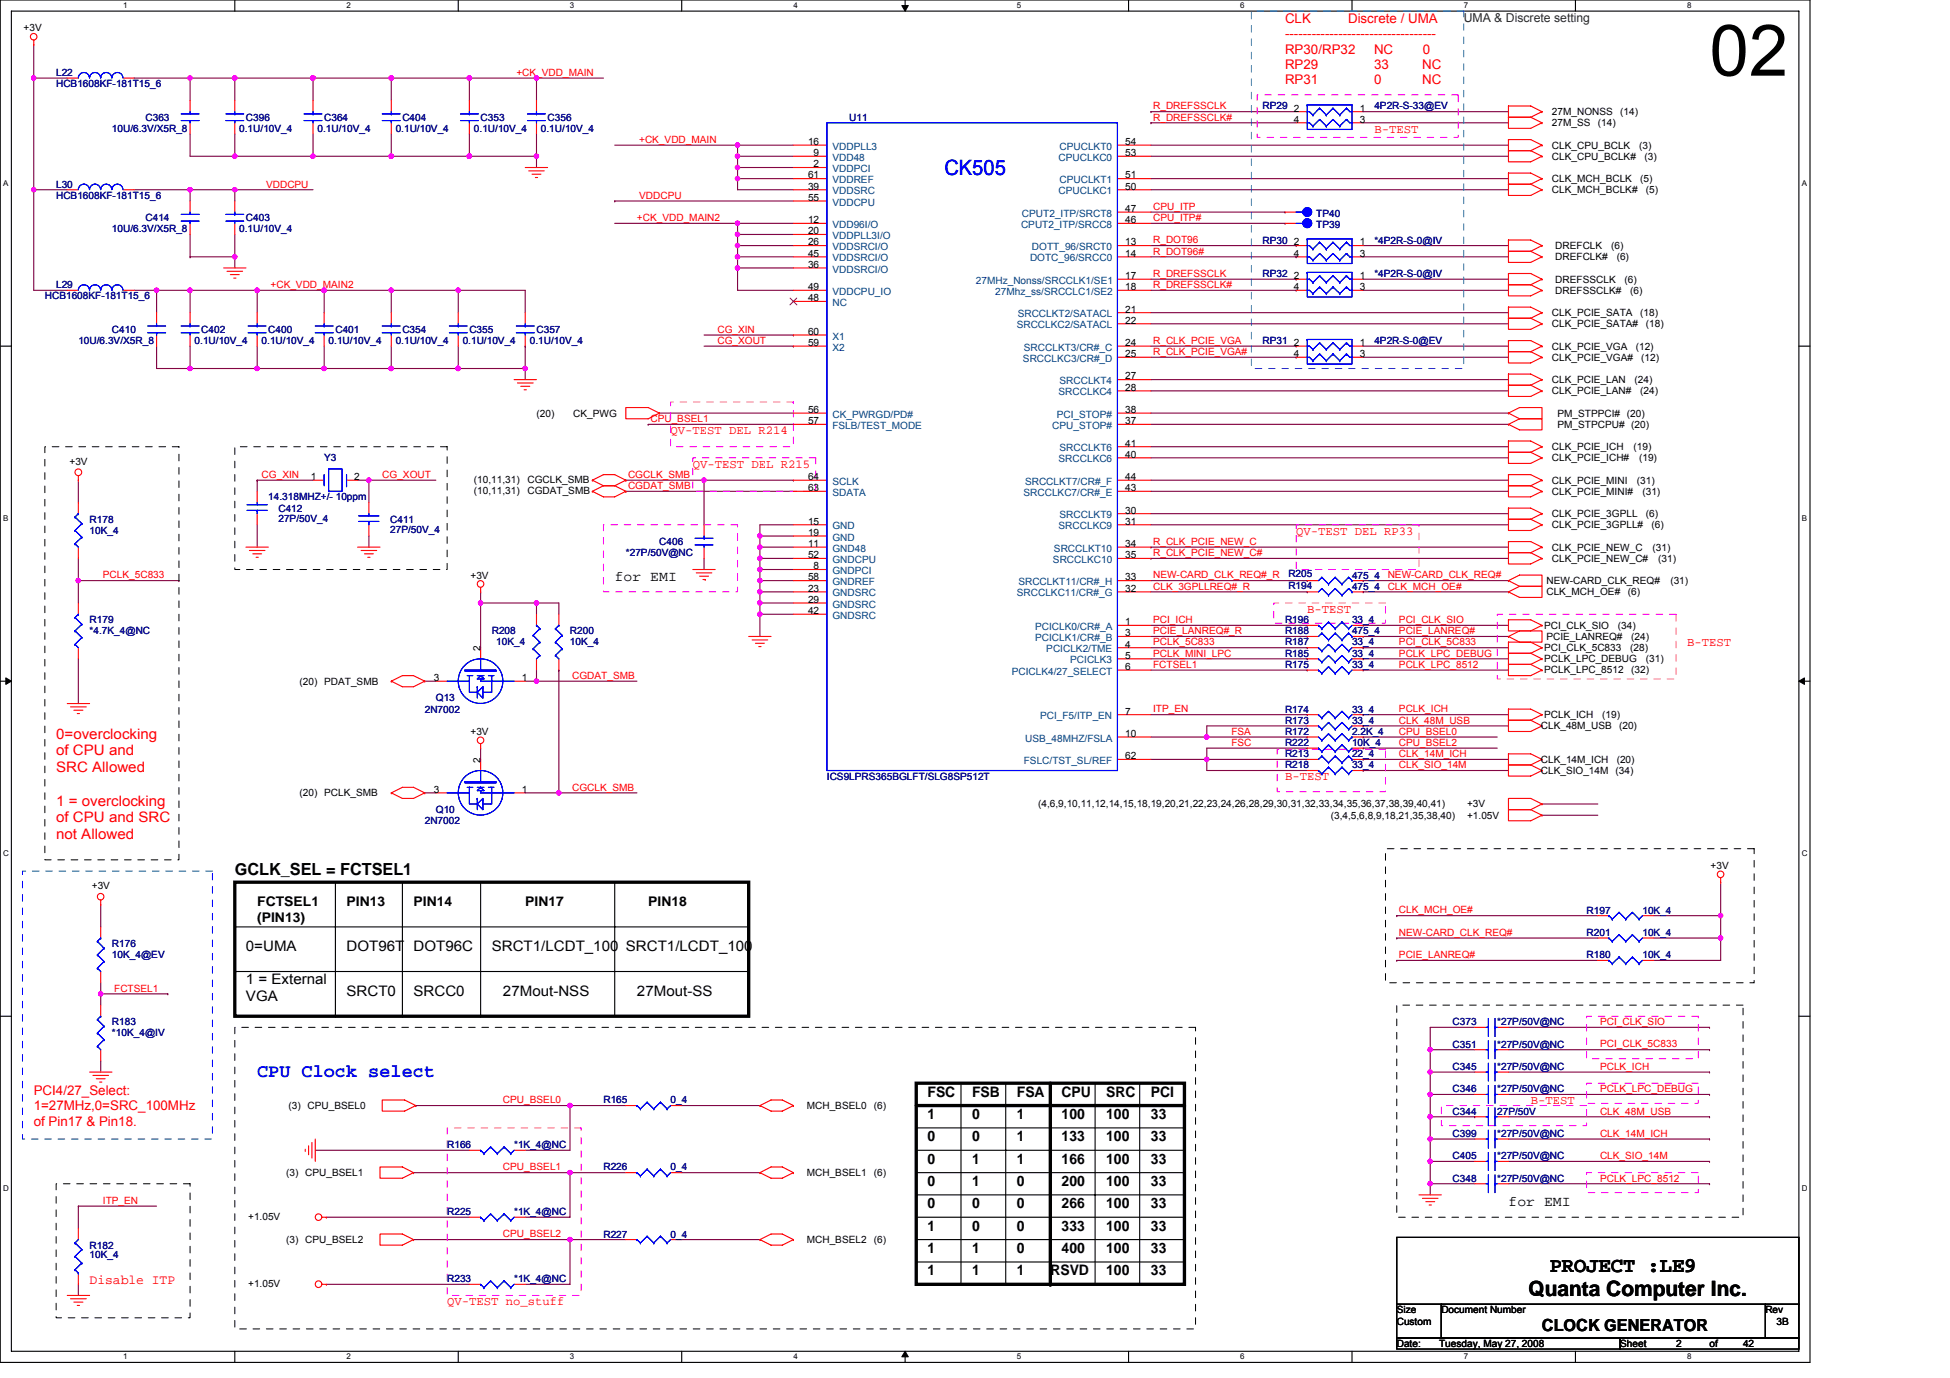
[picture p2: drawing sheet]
<svg xmlns="http://www.w3.org/2000/svg" width="297mm" height="210mm" viewBox="0 0 297 210" stroke-linecap="round" stroke-linejoin="round" font-family="sans-serif">
<defs><g id="words">
<text font-size="10.9" x="260.4" y="11.5">02</text>
<text font-size="3.2" fill="#00f" x="143.8" y="26.7">CK505</text>
<g font-size="3.2">
<text x="232.8" y="197.5">Quanta Computer Inc.</text>
<text x="236.1" y="193.8">PROJECT :LE9</text>
</g>
<text font-size="2.9" fill="#00f" x="39.2" y="164.1">CPU Clock select</text>
<g font-size="2.5">
<text x="35.8" y="133.4">GCLK_SEL = FCTSEL1</text>
<text x="234.9" y="202.8">CLOCK GENERATOR</text>
</g>
<g font-size="2.2">
<text x="93.6" y="88.5">for EMI</text>
<text x="37.5" y="144.9">0=UMA</text>
<text x="52.8" y="144.9">DOT96T</text>
<text x="63" y="144.9">DOT96C</text>
<text x="74.9" y="144.9">SRCT1/LCDT_100</text>
<text x="95.3" y="144.9">SRCT1/LCDT_100</text>
<text x="37.5" y="150">1 = External</text>
<text x="37.5" y="152.5">VGA</text>
<text x="52.8" y="151.7">SRCT0</text>
<text x="63" y="151.7">SRCC0</text>
<text x="76.6" y="151.7">27Mout-NSS</text>
<text x="97" y="151.7">27Mout-SS</text>
<text x="141.3" y="167.1">FSC</text>
<text x="148.1" y="167.1">FSB</text>
<text x="154.9" y="167.1">FSA</text>
<text x="161.7" y="167.1">CPU</text>
<text x="168.5" y="167.1">SRC</text>
<text x="175.3" y="167.1">PCI</text>
<text x="141.3" y="170.5">1</text>
<text x="141.3" y="173.9">0</text>
<text x="148.1" y="170.5">0</text>
<text x="148.1" y="173.9">0</text>
<text x="154.9" y="170.5">1</text>
<text x="154.9" y="173.9">1</text>
<text x="161.7" y="170.5">100</text>
<text x="161.7" y="173.9">133</text>
<text x="168.5" y="170.5">100</text>
<text x="168.5" y="173.9">100</text>
<text x="175.3" y="170.5">33</text>
<text x="175.3" y="173.9">33</text>
<text x="141.3" y="177.3">0</text>
<text x="148.1" y="177.3">1</text>
<text x="154.9" y="177.3">1</text>
<text x="161.7" y="177.3">166</text>
<text x="168.5" y="177.3">100</text>
<text x="175.3" y="177.3">33</text>
<text x="141.3" y="180.7">0</text>
<text x="141.3" y="184.1">0</text>
<text x="148.1" y="184.1">0</text>
<text x="148.1" y="180.7">1</text>
<text x="154.9" y="184.1">0</text>
<text x="154.9" y="180.7">0</text>
<text x="161.7" y="180.7">200</text>
<text x="161.7" y="184.1">266</text>
<text x="168.5" y="180.7">100</text>
<text x="168.5" y="184.1">100</text>
<text x="175.3" y="180.7">33</text>
<text x="175.3" y="184.1">33</text>
<text x="229.8" y="183.8">for EMI</text>
<text x="141.3" y="187.5">1</text>
<text x="141.3" y="190.9">1</text>
<text x="148.1" y="187.5">0</text>
<text x="148.1" y="190.9">1</text>
<text x="154.9" y="187.5">0</text>
<text x="154.9" y="190.9">0</text>
<text x="161.7" y="187.5">333</text>
<text x="161.7" y="190.9">400</text>
<text x="168.5" y="187.5">100</text>
<text x="168.5" y="190.9">100</text>
<text x="175.3" y="187.5">33</text>
<text x="175.3" y="190.9">33</text>
<text x="141.3" y="194.3">1</text>
<text x="148.1" y="194.3">1</text>
<text x="154.9" y="194.3">1</text>
<text x="160" y="194.3">RSVD</text>
<text x="168.5" y="194.3">100</text>
<text x="175.3" y="194.3">33</text>
</g>
<g font-size="2.2" fill="#f00">
<text x="8.5" y="112.6">0=overclocking</text>
<text x="8.5" y="115.1">of CPU and</text>
<text x="8.5" y="117.6">SRC Allowed</text>
<text x="8.5" y="122.8">1 = overclocking</text>
<text x="8.5" y="125.3">of CPU and SRC</text>
<text x="8.5" y="127.8">not Allowed</text>
</g>
<g font-size="2" fill="#f00">
<text x="195.7" y="3.5">CLK</text>
<text x="195.7" y="5.8">----------------------------------</text>
<text x="205.3" y="3.5">Discrete / UMA</text>
<text x="195.7" y="8.2">RP30/RP32</text>
<text x="195.7" y="10.5">RP29</text>
<text x="209.3" y="8.2">NC</text>
<text x="209.3" y="10.5">33</text>
<text x="216.6" y="10.5">NC</text>
<text x="216.8" y="8.2">0</text>
<text x="195.7" y="12.8">RP31</text>
<text x="209.3" y="12.8">0</text>
<text x="216.6" y="12.8">NC</text>
<text x="5.1" y="166.9">PCI4/27_Select:</text>
<text x="5.1" y="169.2">1=27MHz,0=SRC_100MHz</text>
<text x="5.1" y="171.5">of Pin17 &amp; Pin18.</text>
<text x="13.6" y="195.6">Disable ITP</text>
</g>
<g font-size="2">
<text x="39.2" y="138">FCTSEL1</text>
<text x="39.2" y="140.4">(PIN13)</text>
<text x="52.8" y="138">PIN13</text>
<text x="63" y="138">PIN14</text>
<text x="80" y="138">PIN17</text>
<text x="98.7" y="138">PIN18</text>
</g>
<text font-size="1.9" fill="#008000" x="223" y="3.4">UMA &amp; Discrete setting</text>
<g font-size="1.9" fill="#f00">
<text x="209.4" y="20.2">B-TEST</text>
<text x="102.1" y="66.2">QV-TEST DEL R214</text>
<text x="105.5" y="71.3">QV-TEST DEL R215</text>
<text x="197.4" y="81.5">QV-TEST DEL RP33</text>
<text x="199.1" y="93.4">B-TEST</text>
<text x="257" y="98.5">B-TEST</text>
<text x="195.7" y="118.9">B-TEST</text>
<text x="233.2" y="168.3">B-TEST</text>
<text x="68.1" y="198.9">QV-TEST no_stuff</text>
</g>
<g font-size="1.5">
<text x="3.6" y="4.8">+3V</text>
<text x="197.1" y="17">2</text>
<text x="207.1" y="17">1</text>
<text x="236.4" y="17.5">27M_NONSS</text>
<text x="246.8" y="17.5">(14)</text>
<text x="123.1" y="22.1">16</text>
<text x="123.9" y="23.8">9</text>
<text x="171.4" y="23.8">53</text>
<text x="171.4" y="22.1">54</text>
<text x="197.1" y="18.7">4</text>
<text x="207.1" y="18.7">3</text>
<text x="236.4" y="22.6">CLK_CPU_BCLK</text>
<text x="236.4" y="19.2">27M_SS</text>
<text x="243.4" y="19.2">(14)</text>
<text x="249.7" y="22.6">(3)</text>
<text x="123.1" y="28.9">39</text>
<text x="123.1" y="27.2">61</text>
<text x="123.9" y="25.5">2</text>
<text x="171.4" y="28.9">50</text>
<text x="171.4" y="27.2">51</text>
<text x="236.4" y="24.3">CLK_CPU_BCLK#</text>
<text x="236.4" y="29.4">CLK_MCH_BCLK#</text>
<text x="236.4" y="27.7">CLK_MCH_BCLK</text>
<text x="249.8" y="27.7">(5)</text>
<text x="250.5" y="24.3">(3)</text>
<text x="250.7" y="29.4">(5)</text>
<text x="123.1" y="34">12</text>
<text x="123.1" y="30.6">55</text>
<text x="123.1" y="35.7">20</text>
<text x="171.4" y="32.3">47</text>
<text x="171.4" y="34">46</text>
<text x="123.1" y="37.4">26</text>
<text x="123.1" y="39.1">45</text>
<text x="123.1" y="40.8">36</text>
<text x="171.4" y="39.1">14</text>
<text x="171.4" y="37.4">13</text>
<text x="197.1" y="37.4">2</text>
<text x="197.1" y="39.1">4</text>
<text x="207.1" y="37.4">1</text>
<text x="207.1" y="39.1">3</text>
<text x="236.9" y="39.7">DREFCLK#</text>
<text x="236.9" y="38">DREFCLK</text>
<text x="245.4" y="38">(6)</text>
<text x="246.3" y="39.7">(6)</text>
<text x="123.1" y="44.2">49</text>
<text x="123.1" y="45.9">48</text>
<text x="171.4" y="42.5">17</text>
<text x="171.4" y="47.6">21</text>
<text x="171.4" y="44.2">18</text>
<text x="197.1" y="42.5">2</text>
<text x="197.1" y="44.2">4</text>
<text x="207.1" y="42.5">1</text>
<text x="207.1" y="44.2">3</text>
<text x="236.9" y="43.1">DREFSSCLK</text>
<text x="236.9" y="44.8">DREFSSCLK#</text>
<text x="247.5" y="43.1">(6)</text>
<text x="248.3" y="44.8">(6)</text>
<text x="123.1" y="51">60</text>
<text x="123.1" y="52.7">59</text>
<text x="171.4" y="49.3">22</text>
<text x="171.4" y="52.7">24</text>
<text x="197.1" y="52.7">2</text>
<text x="207.1" y="52.7">1</text>
<text x="236.4" y="48.2">CLK_PCIE_SATA</text>
<text x="236.4" y="49.9">CLK_PCIE_SATA#</text>
<text x="236.4" y="53.3">CLK_PCIE_VGA</text>
<text x="249.2" y="53.3">(12)</text>
<text x="249.8" y="48.2">(18)</text>
<text x="250.7" y="49.9">(18)</text>
<text x="171.4" y="54.4">25</text>
<text x="171.4" y="59.5">28</text>
<text x="171.4" y="57.8">27</text>
<text x="197.1" y="54.4">4</text>
<text x="207.1" y="54.4">3</text>
<text x="236.4" y="55">CLK_PCIE_VGA#</text>
<text x="236.4" y="58.4">CLK_PCIE_LAN</text>
<text x="249" y="58.4">(24)</text>
<text x="250" y="55">(12)</text>
<text x="81.7" y="63.5">(20)</text>
<text x="87.3" y="63.5">CK_PWG</text>
<text x="123.1" y="62.9">56</text>
<text x="123.1" y="64.6">57</text>
<text x="171.4" y="64.6">37</text>
<text x="171.4" y="62.9">38</text>
<text x="236.4" y="60.1">CLK_PCIE_LAN#</text>
<text x="237.3" y="65.2">PM_STPCPU# (20)</text>
<text x="237.3" y="63.5">PM_STPPCI# (20)</text>
<text x="249.8" y="60.1">(24)</text>
<text x="10.6" y="70.8">+3V</text>
<text x="171.4" y="69.7">40</text>
<text x="171.4" y="68.1">41</text>
<text x="236.4" y="70.3">CLK_PCIE_ICH#</text>
<text x="236.4" y="68.6">CLK_PCIE_ICH</text>
<text x="248.8" y="68.6">(19)</text>
<text x="249.7" y="70.3">(19)</text>
<text x="47.3" y="73.2">1</text>
<text x="54" y="73.2">2</text>
<text x="72.2" y="73.5">(10,11,31)</text>
<text x="72.2" y="75.2">(10,11,31)</text>
<text x="80.3" y="73.5">CGCLK_SMB</text>
<text x="80.3" y="75.2">CGDAT_SMB</text>
<text x="123.1" y="73.2">64</text>
<text x="123.1" y="74.8">63</text>
<text x="171.4" y="73.2">44</text>
<text x="171.4" y="74.8">43</text>
<text x="236.4" y="75.4">CLK_PCIE_MINI#</text>
<text x="236.4" y="73.7">CLK_PCIE_MINI</text>
<text x="249.3" y="73.7">(31)</text>
<text x="250.2" y="75.4">(31)</text>
<text x="123.1" y="79.9">15</text>
<text x="123.1" y="81.7">19</text>
<text x="123.1" y="83.4">11</text>
<text x="171.4" y="79.9">31</text>
<text x="171.4" y="78.3">30</text>
<text x="171.4" y="83.4">34</text>
<text x="236.4" y="83.9">CLK_PCIE_NEW_C</text>
<text x="236.4" y="78.8">CLK_PCIE_3GPLL</text>
<text x="236.4" y="80.5">CLK_PCIE_3GPLL#</text>
<text x="250.7" y="78.8">(6)</text>
<text x="251.6" y="80.5">(6)</text>
<text x="251.7" y="83.9">(31)</text>
<text x="71.7" y="88.2">+3V</text>
<text x="123.1" y="85.1">52</text>
<text x="123.1" y="88.5">58</text>
<text x="123.9" y="86.8">8</text>
<text x="171.4" y="85.1">35</text>
<text x="171.4" y="88.5">33</text>
<text x="235.6" y="89">NEW-CARD_CLK_REQ#</text>
<text x="236.4" y="85.6">CLK_PCIE_NEW_C#</text>
<text x="252.6" y="85.6">(31)</text>
<text x="254.4" y="89">(31)</text>
<text x="123.1" y="90.2">23</text>
<text x="123.1" y="91.9">29</text>
<text x="123.1" y="93.6">42</text>
<text x="171.4" y="90.2">32</text>
<text x="171.4" y="95.3">1</text>
<text x="235.2" y="95.8">PCI_CLK_SIO</text>
<text x="235.6" y="90.7">CLK_MCH_OE#</text>
<text x="246.5" y="95.8">(34)</text>
<text x="248" y="90.7">(6)</text>
<text x="73.2" y="99.2" transform="rotate(-90 73.2 99.2)">2</text>
<text x="171.4" y="97">3</text>
<text x="171.4" y="100.4">5</text>
<text x="171.4" y="98.7">4</text>
<text x="235.2" y="100.9">PCLK_LPC_DEBUG</text>
<text x="235.2" y="99.2">PCI_CLK_5C833</text>
<text x="235.6" y="97.5">PCIE_LANREQ#</text>
<text x="248.3" y="99.2">(28)</text>
<text x="248.5" y="97.5">(24)</text>
<text x="250.7" y="100.9">(31)</text>
<text x="45.6" y="104.3">(20) PDAT_SMB</text>
<text x="66.1" y="103.8">3</text>
<text x="79.5" y="103.8">1</text>
<text x="171.4" y="102.1">6</text>
<text x="235.2" y="102.6">PCLK_LPC_8512</text>
<text x="248.5" y="102.6">(32)</text>
<text x="71.7" y="112">+3V</text>
<text x="171.4" y="112.3">10</text>
<text x="171.4" y="108.9">7</text>
<text x="234.7" y="111.1">CLK_48M_USB</text>
<text x="235.2" y="109.4">PCLK_ICH</text>
<text x="244.1" y="109.4">(19)</text>
<text x="246.6" y="111.1">(20)</text>
<text x="73.2" y="116.2" transform="rotate(-90 73.2 116.2)">2</text>
<text x="171.4" y="115.7">62</text>
<text x="234.7" y="116.2">CLK_14M_ICH</text>
<text x="234.7" y="117.9">CLK_SIO_14M</text>
<text x="246.1" y="117.9">(34)</text>
<text x="246.3" y="116.2">(20)</text>
<text x="45.6" y="121.3">(20) PCLK_SMB</text>
<text x="66.1" y="120.8">3</text>
<text x="79.5" y="120.8">1</text>
<text x="158.1" y="123">(4,6,9,10,11,12,14,15,18,19,20,21,22,23,24,26,28,29,30,31,32,33,34,35,36,37,38,39,40,41)</text>
<text x="202.7" y="124.8">(3,4,5,6,8,9,18,21,35,38,40)</text>
<text x="223.5" y="123">+3V</text>
<text x="223.5" y="124.8">+1.05V</text>
<text x="14" y="135.5">+3V</text>
<text x="260.6" y="132.4">+3V</text>
<text x="43.9" y="169">(3) CPU_BSEL0</text>
<text x="122.9" y="169">MCH_BSEL0</text>
<text x="133.1" y="169">(6)</text>
<text x="43.6" y="179.2">(3) CPU_BSEL1</text>
<text x="122.9" y="179.2">MCH_BSEL1</text>
<text x="133.1" y="179.2">(6)</text>
<text x="37.8" y="185.8">+1.05V</text>
<text x="43.6" y="189.4">(3) CPU_BSEL2</text>
<text x="122.9" y="189.4">MCH_BSEL2</text>
<text x="133.1" y="189.4">(6)</text>
<text x="37.8" y="196">+1.05V</text>
<text x="212.8" y="200.1">Size</text>
<text x="212.8" y="201.8">Custom</text>
<text x="219.6" y="200.1">Document Number</text>
<text x="268.9" y="200.1">Rev</text>
<text x="270.6" y="201.8">3B</text>
<text x="212.8" y="205.3">Date:</text>
<text x="219.2" y="205.3">Tuesday, May 27, 2008</text>
<text x="246.8" y="205.3">Sheet</text>
<text x="255.3" y="205.3">2</text>
<text x="260.4" y="205.3">of</text>
<text x="265.5" y="205.3">42</text>
</g>
<g font-size="1.5" fill="#000080">
<text x="8.5" y="11.6">L22</text>
<text x="8.5" y="13.3">HCB1608KF-181T15_6</text>
<text x="192.3" y="16.7">RP29</text>
<text x="209.4" y="16.7">4P2R-S-33@EV</text>
<text x="17.1" y="20.1">10U/6.3V/X5R_8</text>
<text x="22.2" y="18.4">C363</text>
<text x="36.4" y="20.1">0.1U/10V_4</text>
<text x="37.5" y="18.4">C396</text>
<text x="48.4" y="20.1">0.1U/10V_4</text>
<text x="49.4" y="18.4">C364</text>
<text x="60.3" y="20.1">0.1U/10V_4</text>
<text x="61.3" y="18.4">C404</text>
<text x="72.2" y="20.1">0.1U/10V_4</text>
<text x="73.2" y="18.4">C353</text>
<text x="82.4" y="20.1">0.1U/10V_4</text>
<text x="83.4" y="18.4">C356</text>
<text x="129.4" y="18.4">U11</text>
<text x="8.5" y="28.6">L30</text>
<text x="8.5" y="30.3">HCB1608KF-181T15_6</text>
<text x="17.1" y="35.4">10U/6.3V/X5R_8</text>
<text x="22.2" y="33.7">C414</text>
<text x="36.4" y="35.4">0.1U/10V_4</text>
<text x="37.5" y="33.7">C403</text>
<text x="200.5" y="34.7">TP39</text>
<text x="200.5" y="33">TP40</text>
<text x="192.3" y="37.1">RP30</text>
<text x="209.4" y="37.1">*4P2R-S-0@IV</text>
<text x="6.8" y="45.6">HCB1608KF-181T15_6</text>
<text x="8.5" y="43.9">L29</text>
<text x="192.3" y="42.2">RP32</text>
<text x="209.4" y="42.2">*4P2R-S-0@IV</text>
<text x="11.9" y="52.4">10U/6.3V/X5R_8</text>
<text x="17.1" y="50.7">C410</text>
<text x="29.7" y="52.4">0.1U/10V_4</text>
<text x="30.7" y="50.7">C402</text>
<text x="39.9" y="52.4">0.1U/10V_4</text>
<text x="40.9" y="50.7">C400</text>
<text x="50.1" y="52.4">0.1U/10V_4</text>
<text x="51.1" y="50.7">C401</text>
<text x="60.3" y="52.4">0.1U/10V_4</text>
<text x="61.3" y="50.7">C354</text>
<text x="70.5" y="52.4">0.1U/10V_4</text>
<text x="71.5" y="50.7">C355</text>
<text x="80.7" y="52.4">0.1U/10V_4</text>
<text x="81.7" y="50.7">C357</text>
<text x="192.3" y="52.4">RP31</text>
<text x="209.4" y="52.4">4P2R-S-0@EV</text>
<text x="49.4" y="70.3">Y3</text>
<text x="40.9" y="76.2">14.318MHZ+/- 10ppm</text>
<text x="42.4" y="78">C412</text>
<text x="13.6" y="79.7">R178</text>
<text x="13.6" y="81.3">10K_4</text>
<text x="42.4" y="79.5">27P/50V_4</text>
<text x="59.4" y="79.7">C411</text>
<text x="59.4" y="81.2">27P/50V_4</text>
<text x="100.4" y="83.1">C406</text>
<text x="95.3" y="84.8">*27P/50V@NC</text>
<text x="196.3" y="88">R205</text>
<text x="196.3" y="89.7">R194</text>
<text x="205.9" y="88.2">475_4</text>
<text x="205.9" y="89.9">475_4</text>
<text x="13.6" y="95">R179</text>
<text x="195.7" y="95">R196</text>
<text x="205.9" y="95">33_4</text>
<text x="13.6" y="96.7">*4.7K_4@NC</text>
<text x="74.9" y="96.7">R208</text>
<text x="75.6" y="98.4">10K_4</text>
<text x="86.8" y="96.7">R200</text>
<text x="86.8" y="98.4">10K_4</text>
<text x="195.7" y="96.7">R188</text>
<text x="195.7" y="100.1">R185</text>
<text x="195.7" y="98.4">R187</text>
<text x="195.7" y="101.8">R175</text>
<text x="205.9" y="96.7">475_4</text>
<text x="205.9" y="100.1">33_4</text>
<text x="205.9" y="98.4">33_4</text>
<text x="205.9" y="101.8">33_4</text>
<text x="66.4" y="106.9">Q13</text>
<text x="64.7" y="108.6">2N7002</text>
<text x="195.7" y="113.7">R222</text>
<text x="195.7" y="110.3">R173</text>
<text x="195.7" y="112">R172</text>
<text x="195.7" y="108.6">R174</text>
<text x="205.9" y="113.7">10K_4</text>
<text x="205.9" y="110.3">33_4</text>
<text x="205.9" y="112">2.2K_4</text>
<text x="205.9" y="108.6">33_4</text>
<text x="126" y="118.8">ICS9LPRS365BGLFT/SLG8SP512T</text>
<text x="195.7" y="115.4">R213</text>
<text x="195.7" y="117.1">R218</text>
<text x="205.9" y="115.4">22_4</text>
<text x="205.9" y="117.1">33_4</text>
<text x="64.7" y="125.6">2N7002</text>
<text x="66.4" y="123.9">Q10</text>
<text x="241.7" y="139.2">R197</text>
<text x="241.7" y="142.6">R201</text>
<text x="250.2" y="139.2">10K_4</text>
<text x="250.2" y="142.6">10K_4</text>
<text x="17.1" y="144.3">R176</text>
<text x="17.1" y="146">10K_4@EV</text>
<text x="241.7" y="146">R180</text>
<text x="250.2" y="146">10K_4</text>
<text x="17.1" y="156.2">R183</text>
<text x="17.1" y="157.9">*10K_4@IV</text>
<text x="221.3" y="159.6">C351</text>
<text x="221.3" y="156.2">C373</text>
<text x="228.1" y="159.6">*27P/50V@NC</text>
<text x="228.1" y="156.2">*27P/50V@NC</text>
<text x="221.3" y="166.4">C346</text>
<text x="221.3" y="163">C345</text>
<text x="228.1" y="166.4">*27P/50V@NC</text>
<text x="228.1" y="163">*27P/50V@NC</text>
<text x="91.9" y="168.1">R165</text>
<text x="102.1" y="168.1">0_4</text>
<text x="221.3" y="173.2">C399</text>
<text x="221.3" y="169.8">C344</text>
<text x="228.1" y="173.2">*27P/50V@NC</text>
<text x="228.1" y="169.8">27P/50V</text>
<text x="68.1" y="174.9">R166</text>
<text x="78.3" y="174.9">*1K_4@NC</text>
<text x="91.9" y="178.4">R226</text>
<text x="102.1" y="178.4">0_4</text>
<text x="221.3" y="176.7">C405</text>
<text x="228.1" y="176.7">*27P/50V@NC</text>
<text x="68.1" y="185.2">R225</text>
<text x="78.3" y="185.2">*1K_4@NC</text>
<text x="221.3" y="180.1">C348</text>
<text x="228.1" y="180.1">*27P/50V@NC</text>
<text x="13.6" y="190.3">R182</text>
<text x="13.6" y="191.6">10K_4</text>
<text x="91.9" y="188.6">R227</text>
<text x="102.1" y="188.6">0_4</text>
<text x="68.1" y="195.4">R233</text>
<text x="78.3" y="195.4">*1K_4@NC</text>
</g>
<g font-size="1.5" fill="#f00">
<text x="78.7" y="11.6">+CK_VDD_MAIN</text>
<text x="175.7" y="16.7">R_DREFSSCLK</text>
<text x="97.4" y="21.8">+CK_VDD_MAIN</text>
<text x="175.7" y="18.4">R_DREFSSCLK#</text>
<text x="40.5" y="28.6">VDDCPU</text>
<text x="97" y="33.7">+CK_VDD_MAIN2</text>
<text x="97.4" y="30.3">VDDCPU</text>
<text x="175.7" y="33.7">CPU_ITP#</text>
<text x="175.7" y="32">CPU_ITP</text>
<text x="175.7" y="37.1">R_DOT96</text>
<text x="175.7" y="38.8">R_DOT96#</text>
<text x="41.2" y="43.9">+CK_VDD_MAIN2</text>
<text x="175.7" y="42.2">R_DREFSSCLK</text>
<text x="175.7" y="43.9">R_DREFSSCLK#</text>
<text x="109.3" y="50.7">CG_XIN</text>
<text x="109.3" y="52.4">CG_XOUT</text>
<text x="175.7" y="52.4">R_CLK_PCIE_VGA</text>
<text x="175.7" y="54.1">R_CLK_PCIE_VGA#</text>
<text x="99.1" y="64.3">CPU_BSEL1</text>
<text x="39.9" y="72.8">CG_XIN</text>
<text x="58.2" y="72.8">CG_XOUT</text>
<text x="95.7" y="74.5">CGDAT_SMB</text>
<text x="95.7" y="72.8">CGCLK_SMB</text>
<text x="175.7" y="83">R_CLK_PCIE_NEW_C</text>
<text x="15.7" y="88.1">PCLK_5C833</text>
<text x="175.7" y="88.1">NEW-CARD_CLK_REQ#_R</text>
<text x="175.7" y="89.9">CLK_3GPLLREQ#_R</text>
<text x="175.7" y="84.8">R_CLK_PCIE_NEW_C#</text>
<text x="211.4" y="88.1">NEW-CARD_CLK_REQ#</text>
<text x="211.4" y="89.9">CLK_MCH_OE#</text>
<text x="175.7" y="95">PCI_ICH</text>
<text x="213.1" y="95">PCI_CLK_SIO</text>
<text x="175.7" y="101.8">FCTSEL1</text>
<text x="175.7" y="98.4">PCLK_5C833</text>
<text x="175.7" y="96.6">PCIE_LANREQ#_R</text>
<text x="175.7" y="100.1">PCLK_MINI_LPC</text>
<text x="213.1" y="100.1">PCLK_LPC_DEBUG</text>
<text x="213.1" y="96.6">PCIE_LANREQ#</text>
<text x="213.1" y="101.8">PCLK_LPC_8512</text>
<text x="213.1" y="98.4">PCI_CLK_5C833</text>
<text x="87.2" y="103.5">CGDAT_SMB</text>
<text x="175.7" y="108.6">ITP_EN</text>
<text x="187.6" y="112">FSA</text>
<text x="187.6" y="113.7">FSC</text>
<text x="213.1" y="112">CPU_BSEL0</text>
<text x="213.1" y="110.3">CLK_48M_USB</text>
<text x="213.1" y="113.7">CPU_BSEL2</text>
<text x="213.1" y="108.6">PCLK_ICH</text>
<text x="213.1" y="115.4">CLK_14M_ICH</text>
<text x="213.1" y="117.1">CLK_SIO_14M</text>
<text x="87.2" y="120.5">CGCLK_SMB</text>
<text x="213.1" y="142.6">NEW-CARD_CLK_REQ#</text>
<text x="213.1" y="139.2">CLK_MCH_OE#</text>
<text x="213.1" y="146">PCIE_LANREQ#</text>
<text x="17.4" y="151.1">FCTSEL1</text>
<text x="243.7" y="159.6">PCI_CLK_5C833</text>
<text x="243.7" y="156.2">PCI_CLK_SIO</text>
<text x="243.7" y="163">PCLK_ICH</text>
<text x="243.7" y="166.4">PCLK_LPC_DEBUG</text>
<text x="76.6" y="168.1">CPU_BSEL0</text>
<text x="243.7" y="173.2">CLK_14M_ICH</text>
<text x="243.7" y="169.8">CLK_48M_USB</text>
<text x="76.6" y="178.4">CPU_BSEL1</text>
<text x="243.7" y="176.6">CLK_SIO_14M</text>
<text x="15.7" y="183.5">ITP_EN</text>
<text x="243.7" y="180">PCLK_LPC_8512</text>
<text x="76.6" y="188.6">CPU_BSEL2</text>
</g>
<g font-size="1.5" fill="#004080">
<text x="126.8" y="22.8">VDDPLL3</text>
<text x="161.4" y="22.8">CPUCLKT0</text>
<text x="126.8" y="29.6">VDDSRC</text>
<text x="126.8" y="27.9">VDDREF</text>
<text x="126.8" y="26.2">VDDPCI</text>
<text x="126.8" y="24.5">VDD48</text>
<text x="161.2" y="29.6">CPUCLKC1</text>
<text x="161.2" y="24.5">CPUCLKC0</text>
<text x="161.4" y="27.9">CPUCLKT1</text>
<text x="126.8" y="34.7">VDD96I/O</text>
<text x="126.8" y="31.3">VDDCPU</text>
<text x="155.5" y="34.7">CPUT2_ITP/SRCC8</text>
<text x="155.7" y="33">CPUT2_ITP/SRCT8</text>
<text x="126.8" y="36.4">VDDPLL3I/O</text>
<text x="126.8" y="38.1">VDDSRCI/O</text>
<text x="126.8" y="39.8">VDDSRCI/O</text>
<text x="126.8" y="41.5">VDDSRCI/O</text>
<text x="156.9" y="39.8">DOTC_96/SRCC0</text>
<text x="157.2" y="38.1">DOTT_96/SRCT0</text>
<text x="126.8" y="44.9">VDDCPU_IO</text>
<text x="126.8" y="46.6">NC</text>
<text x="148.7" y="43.2">27MHz_Nonss/SRCCLK1/SE1</text>
<text x="151.6" y="44.9">27Mhz_ss/SRCCLC1/SE2</text>
<text x="126.8" y="51.8">X1</text>
<text x="126.8" y="53.4">X2</text>
<text x="154.9" y="50">SRCCLKC2/SATACL</text>
<text x="155" y="48.3">SRCCLKT2/SATACL</text>
<text x="156" y="53.4">SRCCLKT3/CR#_C</text>
<text x="155.8" y="55.1">SRCCLKC3/CR#_D</text>
<text x="161.4" y="58.5">SRCCLKT4</text>
<text x="126.8" y="63.6">CK_PWRGD/PD#</text>
<text x="126.8" y="65.4">FSLB/TEST_MODE</text>
<text x="160.3" y="65.4">CPU_STOP#</text>
<text x="161" y="63.6">PCI_STOP#</text>
<text x="161.2" y="60.3">SRCCLKC4</text>
<text x="161.2" y="70.5">SRCCLKC6</text>
<text x="161.4" y="68.8">SRCCLKT6</text>
<text x="126.8" y="73.9">SCLK</text>
<text x="126.8" y="75.6">SDATA</text>
<text x="155.9" y="75.6">SRCCLKC7/CR#_E</text>
<text x="156.1" y="73.9">SRCCLKT7/CR#_F</text>
<text x="126.8" y="80.7">GND</text>
<text x="126.8" y="82.4">GND</text>
<text x="161.2" y="80.7">SRCCLKC9</text>
<text x="161.4" y="79">SRCCLKT9</text>
<text x="126.8" y="84.1">GND48</text>
<text x="126.8" y="85.8">GNDCPU</text>
<text x="126.8" y="87.5">GNDPCI</text>
<text x="126.8" y="89.2">GNDREF</text>
<text x="155.1" y="89.2">SRCCLKT11/CR#_H</text>
<text x="160.4" y="85.8">SRCCLKC10</text>
<text x="160.5" y="84.1">SRCCLKT10</text>
<text x="126.8" y="90.9">GNDSRC</text>
<text x="126.8" y="92.6">GNDSRC</text>
<text x="126.8" y="94.3">GNDSRC</text>
<text x="154.9" y="90.9">SRCCLKC11/CR#_G</text>
<text x="157.7" y="96">PCICLK0/CR#_A</text>
<text x="157.7" y="97.7">PCICLK1/CR#_B</text>
<text x="159.4" y="99.4">PCICLK2/TME</text>
<text x="163" y="101.1">PCICLK3</text>
<text x="154.1" y="102.8">PCICLK4/27_SELECT</text>
<text x="156.2" y="113">USB_48MHZ/FSLA</text>
<text x="158.4" y="109.6">PCI_F5/ITP_EN</text>
<text x="156" y="116.4">FSLC/TST_SL/REF</text>
</g>
<g font-size="1.2">
<text x="18.8" y="1.2">1</text>
<text x="52.8" y="1.2">2</text>
<text x="86.8" y="1.2">3</text>
<text x="120.9" y="1.2">4</text>
<text x="154.9" y="1.2">5</text>
<text x="188.9" y="1.2">6</text>
<text x="223" y="1.2">7</text>
<text x="257" y="1.2">8</text>
<text x=".5" y="28.3">A</text>
<text x="274.4" y="28.3">A</text>
<text x=".5" y="79.4">B</text>
<text x="274.4" y="79.4">B</text>
<text x=".5" y="130.4">C</text>
<text x="274.4" y="130.4">C</text>
<text x=".5" y="181.5">D</text>
<text x="274.4" y="181.5">D</text>
<text x="18.8" y="207.2">1</text>
<text x="52.8" y="207.2">2</text>
<text x="86.8" y="207.2">3</text>
<text x="120.9" y="207.2">4</text>
<text x="154.9" y="207.2">5</text>
<text x="188.9" y="207.2">6</text>
<text x="223" y="207.2">7</text>
<text x="257" y="207.2">8</text>
</g>
</g></defs>
<path d="M0 0h275.7v207.6h-275.7zM1.7 1.7h272.3v204.2h-272.3z" fill="none" stroke="#000" stroke-width=".17"/>
<g fill="#fff">
<path d="M18.8 .2h.6v1.3h-.6z"/>
<path d="M18.8 206.1h.6v1.3h-.6z"/>
</g>
<path d="M35.8 0v1.7M35.8 205.9v1.7" fill="none" stroke="#000" stroke-width=".17"/>
<g fill="#fff">
<path d="M52.8 .2h.6v1.3h-.6z"/>
<path d="M52.8 206.1h.6v1.3h-.6z"/>
</g>
<path d="M69.8 0v1.7M69.8 205.9v1.7" fill="none" stroke="#000" stroke-width=".17"/>
<g fill="#fff">
<path d="M86.8 .2h.7v1.3h-.7z"/>
<path d="M86.8 206.1h.7v1.3h-.7z"/>
</g>
<path d="M103.8 0v1.7M103.8 205.9v1.7" fill="none" stroke="#000" stroke-width=".17"/>
<g fill="#fff">
<path d="M120.9 .2h.6v1.3h-.6z"/>
<path d="M120.9 206.1h.6v1.3h-.6z"/>
</g>
<path d="M137.9 0v1.7M137.9 205.9v1.7" fill="none" stroke="#000" stroke-width=".17"/>
<path d="M137.4 .8h1l-.5 .9zM137.9 205.9l.5 .9h-1z" fill="#000" stroke="#000" stroke-width=".15"/>
<g fill="#fff">
<path d="M154.9 .2h.7v1.3h-.7z"/>
<path d="M154.9 206.1h.7v1.3h-.7z"/>
</g>
<path d="M171.9 0v1.7M171.9 205.9v1.7" fill="none" stroke="#000" stroke-width=".17"/>
<g fill="#fff">
<path d="M188.9 .2h.7v1.3h-.7z"/>
<path d="M188.9 206.1h.7v1.3h-.7z"/>
</g>
<path d="M205.9 0v1.7M205.9 205.9v1.7" fill="none" stroke="#000" stroke-width=".17"/>
<g fill="#fff">
<path d="M223 .2h.6v1.3h-.6z"/>
<path d="M223 206.1h.6v1.3h-.6z"/>
</g>
<path d="M240 0v1.7M240 205.9v1.7" fill="none" stroke="#000" stroke-width=".17"/>
<g fill="#fff">
<path d="M257 .2h.7v1.3h-.7z"/>
<path d="M257 206.1h.7v1.3h-.7z"/>
<path d="M.5 27.2h.7v1.4h-.7z"/>
<path d="M274.4 27.2h.8v1.4h-.8z"/>
<path d="M.5 78.3h.7v1.3h-.7z"/>
<path d="M274.4 78.3h.8v1.3h-.8z"/>
</g>
<path d="M0 52.7h1.7M274 52.7h1.7" fill="none" stroke="#000" stroke-width=".17"/>
<g fill="#fff">
<path d="M.5 129.3h.8v1.4h-.8z"/>
<path d="M274.4 129.3h.9v1.4h-.9z"/>
</g>
<path d="M0 103.8h1.7M274 103.8h1.7" fill="none" stroke="#000" stroke-width=".17"/>
<path d="M.9 103.3l.8 .5-.8 .5zM274 103.8l.9-.5v1z" fill="#000" stroke="#000" stroke-width=".15"/>
<g fill="#fff">
<path d="M.5 180.4h.8v1.3h-.8z"/>
<path d="M274.4 180.4h.9v1.3h-.9z"/>
</g>
<g fill="none" stroke="#000" stroke-width=".17">
<path d="M51.1 134.4v20.5M61.3 134.4v20.5M73.2 134.4v20.5M93.6 134.4v20.5M0 154.9h1.7M35.8 141.2h78.2M35.8 148h78.2M51.1 154.9h.1M61.3 154.9h.1M73.2 154.9h.1M114 148h.1M274 154.9h1.7"/>
<path d="M139.6 175.3h40.8M139.6 178.7h40.8M139.6 171.9h40.8M146.4 165.1v30.6M153.2 165.1v30.6M166.8 165.1v30.6M173.6 165.1v30.6M180.4 171.9h.1M139.6 182.1h40.8M139.6 185.5h40.8M139.6 188.9h40.8M139.6 192.3h40.8"/>
<path d="M146.4 195.7h.1M153.2 195.7h.1M166.8 195.7h.1M173.6 195.7h.1M180.4 188.9h.1M180.4 192.3h.1M212.8 188.6h61.2v10.2h-61.2zM212.8 198.8h6.8v5.1h-6.8zM219.6 198.8h49.3v5.1h-49.3zM268.9 198.8h5.1v5.1h-5.1zM212.8 203.9h34v1.7h-34zM246.8 203.9h27.2v1.7h-27.2z"/>
</g>
<g fill="none" stroke="#800040" stroke-width=".17">
<path d="M5.1 11.9h.1M5.1 6.8v5.1M5.1 11.9h5.1M5.1 11.9v17M20.4 11.9h8.6M29 11.9h.1M29 11.9h52.7M29 11.9v3.4M35.8 11.9h.1M35.8 11.9v3.4M47.7 11.9v3.4M47.7 11.9h.1"/>
<path d="M59.6 11.9v3.4M59.6 11.9h.1M71.5 11.9v3.4M71.5 11.9h.1M81.7 11.9h.1M81.7 11.9h10.2M81.7 11.9v3.4M175.3 17h.1M175.3 18.7h.1M175.3 17h22.1M175.3 18.7h22.1M207.6 18.7h22.2"/>
<path d="M207.6 17h22.2M5.1 28.9v15.3h5.1M5.1 28.9h5.1M20.4 28.9h8.6M29 20.4v3.4h6.8M29 28.9v1.7M29 35.7v3.4M29 39.1h.1M29 28.9h.1M29 28.9h18.7M29 39.1h6.8M35.8 28.9h.1"/>
<path d="M35.8 28.9v1.7M35.8 39.1v1.7M35.8 23.8h.1M35.8 20.4v3.4M35.8 35.7v3.4M35.8 23.8h45.9M47.7 20.4v3.4M47.7 23.8h.1M59.6 20.4v3.4M59.6 23.8h.1M71.5 20.4v3.4M71.5 23.8h.1"/>
<path d="M81.7 23.8h.1M81.7 20.4v3.4M81.7 23.8v1.7M93.6 30.6h.1M93.6 30.6h27.3M93.6 34h18.7M93.6 22.1h18.7M112.3 34h.1M112.3 22.1h.1M112.3 35.7h.1M112.3 34h8.6M112.3 39.1h8.6"/>
<path d="M112.3 37.4h8.6M112.3 39.1h.1M112.3 35.7h8.6M112.3 37.4h.1M112.3 22.1h8.6M112.3 22.1v1.7M112.3 23.8h.1M112.3 25.5h.1M112.3 27.2h.1M112.3 23.8h8.6M112.3 23.8v1.7M112.3 34v6.8"/>
<path d="M120.9 27.2h-8.6v1.7h8.6M120.9 25.5h-8.6v1.7M175.3 23.8h54.5M175.3 27.2h54.5M175.3 28.9h54.5M175.3 22.1h54.5M175.3 39.1h22.1M175.3 34h20.4M175.3 32.3h20.4M175.3 37.4h22.1M195.7 34h.1M195.7 32.3h.1"/>
<path d="M197.4 37.4h.1M197.4 39.1h.1M207.6 37.4h22.2M207.6 39.1h22.2M20.4 44.2h3.5M23.9 44.2h.1M23.9 52.7v3.5h5.1M23.9 44.2v3.4M23.9 44.2h5.1M29 44.2h10.2M29 44.2v3.4M29 56.2h.1"/>
<path d="M29 52.7v3.5M29 56.2h10.2M39.2 44.2h.1M39.2 44.2v3.4M39.2 52.7v3.5M39.2 56.2h10.2M39.2 44.2h30.6M49.4 56.2h.1M49.4 44.2h.1M49.4 44.2v3.4M49.4 52.7v3.5M49.4 56.2h30.6"/>
<path d="M59.6 44.2v3.4M59.6 44.2h.1M59.6 56.2h.1M59.6 52.7v3.5M69.8 44.2h10.2v3.4M69.8 44.2v3.4M69.8 52.7v3.5M69.8 56.2h.1M80 52.7h.1M80 56.2v1.6M80 52.7v3.5M107.2 52.7h13.7"/>
<path d="M107.2 51.1h13.7M112.3 40.8v3.4h8.6M112.3 40.8h8.6M112.3 40.8h.1M120.9 51.1h.1M120.9 52.7h.1M175.3 47.6h54.5M175.3 49.3h54.5M175.3 57.8h54.5M175.3 59.6h54.5M175.3 44.2h22.1M175.3 42.5h22.1"/>
<path d="M175.3 54.4h22.1M175.3 52.7h22.1M197.4 42.5h.1M197.4 44.2h.1M197.4 54.4h.1M197.4 52.7h.1M207.6 44.2h22.2M207.6 42.5h22.2M207.6 54.4h22.2M207.6 52.7h22.2M11.9 73.2v3.4M39.2 80v3.4"/>
<path d="M39.2 73.2v1.7M39.2 73.2h.1M39.2 73.2h8.5M54.5 73.2h1.7M56.2 73.2h.1M56.2 73.2v3.4M56.2 73.2h10.2M95.3 74.9h.1M95.3 73.2h11.9v6.8M95.3 73.2h.1M95.3 74.9h25.6M98.7 64.7h.1"/>
<path d="M98.7 64.7h22.2M100.4 62.9h20.5M107.2 73.2h13.7M120.9 80h-5.1v1.7M120.9 73.2h.1M175.3 69.8h54.5M175.3 68.1h54.5M175.3 73.2h54.5M175.3 74.9h54.5M175.3 64.7h54.5M175.3 62.9h54.5M175.3 78.3h54.5"/>
<path d="M175.3 80h54.5M11.9 85.1v3.4M11.9 88.5v3.4M11.9 88.5h15.4M27.3 88.5h.1M56.2 81.7v1.7M73.2 91.9v6.8M73.2 90.2v1.7M73.2 91.9h.1M73.2 91.9h8.5M81.7 91.9h.1M81.7 91.9h3.4v1.7"/>
<path d="M81.7 91.9v1.7M107.2 85.1v1.7M115.8 81.7h.1M115.8 83.4h.1M115.8 85.1h.1M115.8 86.8h.1M115.8 88.5h.1M115.8 90.2h.1M115.8 90.2h5.1M115.8 91.9h.1M115.8 93.6h.1M115.8 93.6h5.1"/>
<path d="M115.8 93.6v3.4M115.8 90.2v1.7M120.9 81.7h-5.1v1.7M120.9 83.4h-5.1v1.7M120.9 85.1h-5.1v1.7M120.9 86.8h-5.1v1.7M120.9 88.5h-5.1v1.7M120.9 91.9h-5.1v1.7M175.3 83.4h.1M175.3 85.1h.1M175.3 88.5h23.8M175.3 95.3h23.8"/>
<path d="M175.3 90.2h23.8M175.3 98.7h23.8M175.3 97h23.8M175.3 83.4h54.5M175.3 85.1h54.5M199.1 95.3h.1M199.1 88.5h.1M199.1 90.2h.1M199.1 98.7h.1M199.1 97h.1M207.6 95.3h.1M207.6 88.5h.1"/>
<path d="M207.6 90.2h.1M207.6 97h.1M207.6 98.7h.1M207.6 88.5h22.2M207.6 95.3h22.2M207.6 90.2h22.2M207.6 98.7h22.2M207.6 97h22.2M11.9 100.4v6.8M64.7 103.8h1.7M73.2 114v1.7M80 103.8h1.7"/>
<path d="M81.7 103.8h.1M81.7 102.1v1.7M81.7 103.8h15.3M85.1 102.1h.1M85.1 102.1v18.7M175.3 112.3h8.5M175.3 102.1h23.8M175.3 100.4h23.8M175.3 115.7h8.5M175.3 108.9h23.8M183.8 115.7h.1M183.8 115.7v1.7h15.3"/>
<path d="M183.8 112.3h15.3M199.1 102.1h.1M199.1 110.6h-15.3v1.7M199.1 112.3h.1M199.1 114h-15.3v1.7h15.3M199.1 108.9h.1M199.1 100.4h.1M199.1 114h.1M207.6 100.4h.1M207.6 112.3h.1M207.6 115.7h.1M207.6 110.6h.1"/>
<path d="M207.6 114h.1M207.6 117.4h.1M207.6 102.1h.1M207.6 108.9h.1M207.6 102.1h22.2M207.6 100.4h22.2M207.6 112.3h20.5M207.6 115.7h22.2M207.6 110.6h22.2M207.6 114h20.5M207.6 108.9h22.2M207.6 117.4h22.2"/>
<path d="M15.3 137.8v3.4M64.7 120.8h1.7M80 120.8h5.1M85.1 120.8h.1M85.1 120.8h11.9M212.8 139.5h.1M212.8 139.5h30.6M234.9 124.2h8.5M234.9 122.5h8.5M251.9 139.5h10.2M262.1 139.5h.1M262.1 134.4v5.1"/>
<path d="M262.1 139.5v3.4M15.3 151.4v1.8M15.3 149.8v1.6M15.3 151.4h10.3M25.6 151.4h.1M212.8 142.9h.1M212.8 146.3h.1M212.8 142.9h30.6M212.8 146.3h30.6M217.9 160h6.8M217.9 160h.1M224.7 156.5h-6.8v10.3"/>
<path d="M229.8 160h30.6M229.8 156.5h30.6M251.9 142.9h10.2M260.4 160h.1M260.4 156.5h.1M262.1 142.9v3.4h-10.2M15.3 161.7v1.7M48 175.3h23.5M63 178.7h.1M63 178.7h32.3M63.3 168.5h.1M63.3 168.5h32"/>
<path d="M86.8 178.7h.1M86.8 178.7v6.8h-6.8M86.8 168.5h.1M86.8 168.5v6.8h-6.8M103.8 178.7h12M103.8 168.5h12M217.9 177h.1M217.9 166.8h.1M217.9 163.4h.1M217.9 163.4h6.8M217.9 173.6h6.8M217.9 173.6h.1"/>
<path d="M217.9 170.2v6.8M217.9 170.2h6.8M224.7 170.2h.1M224.7 177h-6.8v3.4M224.7 166.8h-6.8v3.4M229.8 163.4h30.6M229.8 173.6h30.6M229.8 170.2h30.6M229.8 177h30.6M229.8 166.8h30.6M260.4 163.4h.1M260.4 173.6h.1"/>
<path d="M260.4 170.2h.1M260.4 177h.1M260.4 166.8h.1M11.9 183.8v3.4M11.9 183.8h.1M11.9 195.7v1.7M11.9 183.8h12M49.7 195.7h21.8M49.7 185.5h21.8M63 188.9h.1M63 188.9h32.3M86.8 188.9h.1"/>
<path d="M86.8 188.9v6.8h-6.8M103.8 188.9h12M217.9 180.4h.1M217.9 180.4v1.7M217.9 180.4h6.8M229.8 180.4h30.6M260.4 180.4h.1"/>
</g>
<g fill="#f0f" stroke="#f0f" stroke-width=".17">
<circle cx="262.1" cy="142.9" r=".33"/>
<circle cx="262.1" cy="139.5" r=".33"/>
<circle cx="81.7" cy="91.9" r=".33"/>
<circle cx="86.8" cy="188.9" r=".33"/>
<circle cx="86.8" cy="178.7" r=".33"/>
<circle cx="85.1" cy="120.8" r=".33"/>
<circle cx="5.1" cy="28.9" r=".33"/>
<circle cx="5.1" cy="11.9" r=".33"/>
<circle cx="86.8" cy="168.5" r=".33"/>
<circle cx="81.7" cy="103.8" r=".33"/>
<circle cx="15.3" cy="151.4" r=".33"/>
<circle cx="28.9" cy="44.2" r=".33"/>
<circle cx="23.8" cy="44.2" r=".33"/>
<circle cx="49.4" cy="44.2" r=".33"/>
<circle cx="39.2" cy="44.2" r=".33"/>
<circle cx="59.6" cy="56.1" r=".33"/>
<circle cx="49.4" cy="56.1" r=".33"/>
<circle cx="81.7" cy="23.8" r=".33"/>
<circle cx="47.7" cy="11.9" r=".33"/>
<circle cx="35.8" cy="11.9" r=".33"/>
<circle cx="69.8" cy="44.2" r=".33"/>
<circle cx="59.6" cy="44.2" r=".33"/>
<circle cx="81.7" cy="11.9" r=".33"/>
<circle cx="217.9" cy="177" r=".33"/>
<circle cx="35.8" cy="28.9" r=".33"/>
<circle cx="28.9" cy="11.9" r=".33"/>
<circle cx="59.6" cy="11.9" r=".33"/>
<circle cx="71.5" cy="11.9" r=".33"/>
<circle cx="11.9" cy="88.5" r=".33"/>
<circle cx="217.9" cy="166.8" r=".33"/>
<circle cx="217.9" cy="163.4" r=".33"/>
<circle cx="69.8" cy="56.1" r=".33"/>
<circle cx="39.2" cy="56.1" r=".33"/>
<circle cx="28.9" cy="56.1" r=".33"/>
<circle cx="35.8" cy="23.8" r=".33"/>
<circle cx="80" cy="56.1" r=".33"/>
<circle cx="59.6" cy="23.8" r=".33"/>
<circle cx="47.7" cy="23.8" r=".33"/>
<circle cx="71.5" cy="23.8" r=".33"/>
<circle cx="35.8" cy="39.1" r=".33"/>
<circle cx="217.9" cy="170.2" r=".33"/>
<circle cx="217.9" cy="173.6" r=".33"/>
<circle cx="217.9" cy="159.9" r=".33"/>
<circle cx="217.9" cy="180.4" r=".33"/>
<circle cx="73.2" cy="91.9" r=".33"/>
<circle cx="28.9" cy="28.9" r=".33"/>
<circle cx="112.3" cy="34" r=".33"/>
<circle cx="112.3" cy="22.1" r=".33"/>
<circle cx="115.7" cy="81.7" r=".33"/>
<circle cx="183.8" cy="112.3" r=".33"/>
<circle cx="183.8" cy="115.7" r=".33"/>
<circle cx="115.7" cy="83.4" r=".33"/>
<circle cx="115.7" cy="85.1" r=".33"/>
<circle cx="115.7" cy="86.8" r=".33"/>
<circle cx="115.7" cy="88.5" r=".33"/>
<circle cx="115.7" cy="90.2" r=".33"/>
<circle cx="115.7" cy="91.9" r=".33"/>
<circle cx="115.7" cy="93.6" r=".33"/>
<circle cx="112.3" cy="35.7" r=".33"/>
<circle cx="112.3" cy="40.8" r=".33"/>
<circle cx="112.3" cy="39.1" r=".33"/>
<circle cx="112.3" cy="37.4" r=".33"/>
<circle cx="112.3" cy="23.8" r=".33"/>
<circle cx="112.3" cy="25.5" r=".33"/>
<circle cx="112.3" cy="27.2" r=".33"/>
<circle cx="56.2" cy="73.2" r=".33"/>
<circle cx="107.2" cy="73.2" r=".33"/>
</g>
<g fill="none" stroke="#f00" stroke-width=".17">
<path d="M5.1 6.8h.1M5.1 6.1v.7M10.2 11.9h1.7M18.8 11.9h1.6M29 15.3v1.7M29 18.7v1.7M35.8 15.3v1.7M35.8 18.7v1.7M47.7 15.3v1.7M47.7 18.7v1.7M59.6 15.3v1.7M59.6 18.7v1.7"/>
<path d="M71.5 15.3v1.7M71.5 18.7v1.7M81.7 15.3v1.7M81.7 18.7v1.7M197.4 17h1.7M197.4 18.7h1.7M205.9 17h1.7M205.9 18.7h1.7M229.8 17.9h3.4M229.8 17.9v1.7h3.4l1.7-.9M229.8 17.9h.1M229.8 16.2h3.4l1.7 .8"/>
<path d="M229.8 16.2v1.7h3.4M229.8 16.2h.1M233.2 17.9l1.7 .8M234.9 18.7h.1M234.9 17h.1M234.9 17l-1.7 .9M10.2 28.9h1.7M18.8 28.9h1.6M29 30.6v1.7M29 34v1.7M35.8 30.6v1.7M35.8 34v1.7"/>
<path d="M80 25.5h3.4M80.5 26h2.4M81 26.5h1.4M81.6 27.1h.3M120.9 22.1h5.1M120.9 34h5.1M120.9 37.4h5.1M120.9 39.1h5.1M120.9 28.9h5.1M120.9 27.2h5.1M120.9 30.6h5.1M120.9 25.5h5.1"/>
<path d="M120.9 23.8h5.1M120.9 35.7h5.1M170.2 22.1h5.1M170.2 34h5.1M170.2 37.4h5.1M170.2 39.1h5.1M170.2 28.9h5.1M170.2 27.2h5.1M170.2 23.8h5.1M170.2 32.3h5.1M195.7 34h1.7M195.7 32.3h1.7"/>
<path d="M197.4 37.4h1.7M197.4 39.1h1.7M205.9 37.4h1.7M205.9 39.1h1.7M229.8 23h3.4M229.8 23v1.7h3.4l1.7-.9M229.8 23h.1M229.8 28.1h3.4M229.8 28.1v1.7h3.4l1.7-.9M229.8 28.1h.1M229.8 26.4h3.4l1.7 .8M229.8 26.4v1.7h3.4"/>
<path d="M229.8 26.4h.1M229.8 21.3h3.4l1.7 .8M229.8 21.3v1.7h3.4M229.8 21.3h.1M229.8 38.3h3.4M229.8 38.3v1.7h3.4l1.7-.9M229.8 38.3h.1M229.8 36.6h3.4l1.7 .8M229.8 36.6v1.7h3.4M229.8 36.6h.1M233.2 23l1.7 .8M233.2 28.1l1.7 .8"/>
<path d="M233.2 38.3l1.7 .8M234.9 23.8h.1M234.9 28.9h.1M234.9 27.2h.1M234.9 22.1h.1M234.9 39.1h.1M234.9 37.4h.1M234.9 27.2l-1.7 .9M234.9 22.1l-1.7 .9M234.9 37.4l-1.7 .9M10.2 44.2h1.7M18.8 44.2h1.6"/>
<path d="M23.9 47.6v1.7M23.9 51.1v1.6M29 47.6v1.7M29 51.1v1.6M34.1 40.8h3.4M34.6 41.3h2.4M35.1 41.8h1.3M35.6 42.4h.3M39.2 47.6v1.7M39.2 51.1v1.6M49.4 47.6v1.7M49.4 51.1v1.6"/>
<path d="M59.6 47.6v1.7M59.6 51.1v1.6M69.8 47.6v1.7M69.8 51.1v1.6M78.3 57.8h3.4M78.8 58.4h2.4M79.3 58.9h1.4M79.8 59.4h.4M80 47.6v1.7M80 51.1v1.6M120.9 52.7h5.1M120.9 44.2h5.1"/>
<path d="M120.9 40.8h5.1M120.9 45.9h5.1M120.9 51.1h5.1M170.2 52.7h5.1M170.2 54.4h5.1M170.2 44.2h5.1M170.2 42.5h5.1M170.2 47.6h5.1M170.2 49.3h5.1M170.2 57.8h5.1M170.2 59.6h5.1M197.4 52.7h1.7"/>
<path d="M197.4 54.4h1.7M197.4 44.2h1.7M197.4 42.5h1.7M205.9 52.7h1.7M205.9 54.4h1.7M205.9 44.2h1.7M205.9 42.5h1.7M229.8 46.8h3.4l1.7 .8M229.8 46.8v1.7h3.4M229.8 46.8h.1M229.8 48.5h3.4M229.8 48.5v1.7h3.4l1.7-.9"/>
<path d="M229.8 48.5h.1M229.8 41.7h3.4l1.7 .8M229.8 41.7v1.7h3.4M229.8 41.7h.1M229.8 43.4h3.4M229.8 43.4v1.7h3.4l1.7-.9M229.8 43.4h.1M229.8 53.6h3.4M229.8 53.6v1.7h3.4l1.7-.9M229.8 53.6h.1M229.8 51.9h3.4l1.7 .8M229.8 51.9v1.7h3.4"/>
<path d="M229.8 51.9h.1M229.8 57h3.4l1.7 .8M229.8 57v1.7h3.4M229.8 57h.1M229.8 58.7h3.4M229.8 58.7v1.7h3.4l1.7-.8M229.8 58.7h.1M233.2 48.5l1.7 .8M233.2 43.4l1.7 .8M233.2 53.6l1.7 .8M233.2 58.7l1.7 .9M234.9 47.6h.1"/>
<path d="M234.9 49.3h.1M234.9 42.5h.1M234.9 44.2h.1M234.9 54.4h.1M234.9 52.7h.1M234.9 57.8h.1M234.9 59.6h.1M234.9 47.6l-1.7 .9M234.9 42.5l-1.7 .9M234.9 52.7l-1.7 .9M234.9 57.8l-1.7 .9M11.9 73.2h.1"/>
<path d="M11.9 72.5v.7M11.9 76.6v1.7M39.2 74.9v1.7M39.2 78.3v1.7M47.7 73.2h1.7M52.8 73.2h1.7M56.2 76.6v1.7M56.2 80v1.7M90.2 73.2l1.7-.9h1.7l1.7 .9M90.2 73.2h.1M90.2 74.9h.1M90.2 74.9l1.7 .8h1.7l1.7-.8"/>
<path d="M90.2 73.2l1.7 .8M91.9 74h1.7M91.9 74l-1.7 .9M93.6 74l1.7 .9M95.3 73.2h.1M95.3 62.1h3.4l1.7 .8-1.7 .9h-3.4zM95.3 74.9h.1M95.3 73.2l-1.7 .8M100.4 62.9h.1M107.2 80v1.7M120.9 62.9h5.1M120.9 64.7h5.1"/>
<path d="M120.9 73.2h5.1M120.9 74.9h5.1M120.9 80h5.1M170.2 62.9h5.1M170.2 64.7h5.1M170.2 73.2h5.1M170.2 74.9h5.1M170.2 80h5.1M170.2 68.1h5.1M170.2 69.8h5.1M170.2 78.3h5.1M229.8 68.9h3.4"/>
<path d="M229.8 68.9v1.7h3.4l1.7-.8M229.8 68.9h.1M229.8 67.2h3.4l1.7 .9M229.8 67.2v1.7h3.4M229.8 67.2h.1M229.8 77.4h3.4l1.7 .9M229.8 77.4v1.7h3.4M229.8 77.4h.1M229.8 79.1h3.4M229.8 79.1v1.7h3.4l1.7-.8M229.8 79.1h.1M229.8 74h3.4"/>
<path d="M229.8 74v1.7h3.4l1.7-.8M229.8 74h.1M229.8 72.3h3.4l1.7 .9M229.8 72.3v1.7h3.4M229.8 72.3h.1M229.8 64.7h.1M229.8 62.9l1.7-.8h3.4v1.7h-3.4M229.8 62.9h.1M229.8 62.9l1.7 .9M231.5 63.8h3.4v1.7h-3.4l-1.7-.8M231.5 63.8l-1.7 .9M233.2 68.9l1.7 .9"/>
<path d="M233.2 79.1l1.7 .9M233.2 74l1.7 .9M234.9 69.8h.1M234.9 68.1h.1M234.9 78.3h.1M234.9 80h.1M234.9 74.9h.1M234.9 73.2h.1M234.9 68.1l-1.7 .8M234.9 78.3l-1.7 .8M234.9 73.2l-1.7 .8M11.9 83.4v1.7"/>
<path d="M11.9 91.9v1.7M11.9 98.7v1.7M37.5 83.4h3.4M38 83.9h2.4M38.5 84.4h1.4M39 84.9h.3M54.5 83.4h3.4M55 83.9h2.4M55.5 84.4h1.4M56 84.9h.4M73.2 90.2h.1M73.2 89.5v.7"/>
<path d="M73.2 98.7v1.7M81.7 93.6v1.7M85.1 93.6v1.7M105.5 86.8h3.4M106.1 87.3h2.3M106.6 87.8h1.3M107.1 88.3h.3M107.2 83.4v1.7M107.4 88.3h.1M114 97h3.5M114.6 97.5h2.3M115.1 98h1.3"/>
<path d="M115.6 98.5h.3M120.9 81.7h5.1M120.9 83.4h5.1M120.9 85.1h5.1M120.9 86.8h5.1M120.9 88.5h5.1M120.9 90.2h5.1M120.9 91.9h5.1M120.9 93.6h5.1M170.2 95.3h5.1M170.2 97h5.1M170.2 98.7h5.1"/>
<path d="M170.2 83.4h5.1M170.2 85.1h5.1M170.2 88.5h5.1M170.2 90.2h5.1M199.1 95.3h1.7M199.1 97h1.7M199.1 98.7h1.7M199.1 88.5h1.7M199.1 90.2h1.7M205.9 95.3h1.7M205.9 97h1.7M205.9 98.7h1.7"/>
<path d="M205.9 88.5h1.7M205.9 90.2h1.7M229.8 88.5l1.7-.9h3.4v1.7h-3.4M229.8 88.5h.1M229.8 84.2h3.4M229.8 84.2v1.7h3.4l1.7-.8M229.8 84.2h.1M229.8 82.5h3.4l1.7 .9M229.8 82.5v1.7h3.4M229.8 82.5h.1M229.8 90.2h.1M229.8 97l1.7-.9h3.4v1.8h-3.4z"/>
<path d="M229.8 97h.1M229.8 94.4h3.4l1.7 .9M229.8 94.4v1.7h3.4l1.7-.8M229.8 94.4h.1M229.8 99.5h3.4M229.8 99.5v1.7h3.4M229.8 99.5h.1M229.8 97.9h3.4l1.7 .8M229.8 97.9v1.6h3.4M229.8 97.9h.1M229.8 88.5l1.7 .8M231.5 89.3h3.4v1.7h-3.4l-1.7-.8"/>
<path d="M231.5 89.3l-1.7 .9M233.2 84.2l1.7 .9M233.2 99.5l1.7 .9M234.9 85.1h.1M234.9 83.4h.1M234.9 95.3h.1M234.9 98.7h.1M234.9 83.4l-1.7 .8M234.9 98.7l-1.7 .8M10.2 107.2h3.4M10.7 107.7h2.4M11.3 108.2h1.3"/>
<path d="M11.8 108.7h.3M59.6 103.8l1.7-.8h1.7l1.7 .8M59.6 103.8h.1M59.6 103.8l1.7 .8h1.7l1.7-.8M64.7 103.8h.1M66.4 103.8h1.7M73.2 114h.1M73.2 113.3v.7M73.2 115.7v1.7M78.3 103.8h1.7M81.7 100.4v1.7M85.1 100.4v1.7"/>
<path d="M170.2 115.7h5.1M170.2 100.4h5.1M170.2 102.1h5.1M170.2 108.9h5.1M170.2 112.3h5.1M199.1 115.7h1.7M199.1 114h1.7M199.1 110.6h1.7M199.1 100.4h1.7M199.1 102.1h1.7M199.1 108.9h1.7M199.1 112.3h1.7"/>
<path d="M199.1 117.4h1.7M205.9 115.7h1.7M205.9 114h1.7M205.9 110.6h1.7M205.9 100.4h1.7M205.9 102.1h1.7M205.9 108.9h1.7M205.9 112.3h1.7M205.9 117.4h1.7M229.8 109.7h3.4M229.8 109.7v1.8h3.4l1.7-.9M229.8 109.7h.1"/>
<path d="M229.8 114.9h3.4l1.7 .8M229.8 114.9v1.7h3.4M229.8 114.9h.1M229.8 108.1h3.4l1.7 .8M229.8 108.1v1.6h3.4M229.8 108.1h.1M229.8 116.6h3.4M229.8 116.6v1.7h3.4l1.7-.9M229.8 116.6h.1M229.8 101.2h3.4M229.8 101.2v1.8h3.4l1.7-.9M229.8 101.2h.1"/>
<path d="M233.2 109.7l1.7 .9M233.2 116.6l1.7 .8M233.2 101.2l1.7 .9M234.9 110.6h.1M234.9 115.7h.1M234.9 108.9h.1M234.9 117.4h.1M234.9 100.4h.1M234.9 102.1h.1M234.9 115.7l-1.7 .9M234.9 108.9l-1.7 .8M234.9 100.4l-1.7 .8"/>
<path d="M15.3 137.8h.1M15.3 137.2v.6M59.6 120.8l1.7-.8h1.7l1.7 .8M59.6 120.8h.1M59.6 120.8l1.7 .9h1.7l1.7-.9M64.7 120.8h.1M66.4 120.8h1.7M78.3 120.8h1.7M233.2 123.4h-3.4v1.7h3.4l1.7-.9M233.2 123.4l1.7 .8M234.9 122.5l-1.7-.8h-3.4v1.7h3.4M234.9 122.5h.1"/>
<path d="M234.9 124.2h.1M234.9 122.5l-1.7 .9M243.4 139.5h1.7M250.2 139.5h1.7M262.1 134.4h.1M262.1 133.8v.6M15.3 141.2v1.7M15.3 148v1.8M15.3 153.2v1.7M15.3 160v1.7M224.7 160h1.7M224.7 156.5h1.7"/>
<path d="M228.1 160h1.7M228.1 156.5h1.7M243.4 142.9h1.7M243.4 146.3h1.7M250.2 142.9h1.7M250.2 146.3h1.7M13.6 163.4h3.5M14.2 163.9h2.3M14.7 164.4h1.3M15.2 164.9h.3M46.5 175.1v.4M47 174.6v1.4"/>
<path d="M47.5 174.1v2.4M48 173.6v3.4M57.9 177.8h3.4l1.7 .9-1.7 .8h-3.4zM58.2 167.6h3.4l1.7 .9-1.7 .8h-3.4zM63 178.7h.1M63.3 168.5h.1M71.5 175.3h1.7M78.3 175.3h1.7M95.3 178.7h1.7M95.3 168.5h1.7M102.1 178.7h1.7M102.1 168.5h1.7"/>
<path d="M115.8 168.5l1.7-.9h1.7l1.7 .9M115.8 168.5l1.7 .8h1.7l1.7-.8M115.8 168.5h.1M115.8 178.7l1.7-.9h1.7l1.7 .9M115.8 178.7l1.7 .8h1.7l1.7-.8M115.8 178.7h.1M120.9 168.5h.1M120.9 178.7h.1M224.7 173.6h1.7M224.7 170.2h1.7M224.7 166.8h1.7M224.7 163.4h1.7"/>
<path d="M224.7 177h1.7M228.1 173.6h1.7M228.1 170.2h1.7M228.1 166.8h1.7M228.1 163.4h1.7M228.1 177h1.7M10.2 197.4h3.4M10.7 197.9h2.4M11.3 198.4h1.3M11.8 198.9h.3M11.9 187.2v1.7M11.9 194v1.7"/>
<path d="M49 195.7h.7M49 185.5h.7M49.7 195.7h.1M49.7 185.5h.1M57.9 188h3.4l1.7 .9-1.7 .8h-3.4zM63 188.9h.1M71.5 195.7h1.7M71.5 185.5h1.7M78.3 195.7h1.7M78.3 185.5h1.7M95.3 188.9h1.7M102.1 188.9h1.7"/>
<path d="M115.8 188.9l1.7-.9h1.7l1.7 .9M115.8 188.9l1.7 .8h1.7l1.7-.8M115.8 188.9h.1M120.9 188.9h.1M216.2 182.1h3.4M216.7 182.6h2.4M217.2 183.1h1.3M217.7 183.6h.3M224.7 180.4h1.7M228.1 180.4h1.7"/>
<circle cx="5.1" cy="5.6" r=".5"/>
<circle cx="11.9" cy="72" r=".51"/>
<circle cx="73.2" cy="89" r=".51"/>
<circle cx="73.2" cy="112.8" r=".5"/>
<circle cx="15.3" cy="136.6" r=".5"/>
<circle cx="262.1" cy="133.2" r=".5"/>
<circle cx="48.5" cy="195.7" r=".51"/>
<circle cx="48.5" cy="185.5" r=".5"/>
</g>
<path d="M6.8 68.1h20.5v62.9h-20.5zM35.8 68.1h32.3v18.7h-32.3zM211 129.3h56.2v20.5h-56.2zM35.8 156.5h146.3v46h-146.3zM212.8 153.2h52.7v32.3h-52.7zM8.5 180.4h20.5v20.4h-20.5z" fill="none" stroke="#000" stroke-width=".15" stroke-dasharray="1 1 1 1 1 1 1 1"/>
<path d="M35.8 134.4h78.2v20.5h-78.2zM139.6 165.1h40.8v30.6h-40.8zM139.6 168.5h40.8M160 165.1v30.6M180.4 168.5h.1M160 195.7h.1" fill="none" stroke="#000" stroke-width=".51"/>
<path d="M3.4 132.7h29v40.9h-29z" fill="none" stroke="#00f" stroke-width=".15" stroke-dasharray="1 1 1 1 1 1 1 1"/>
<g fill="none" stroke="#f0f" stroke-width=".15" stroke-dasharray="1 1 1 1 1 1 1 1">
<path d="M191.5 14.5h30.6v6.4h-30.6zM91.9 80h20.4v10.2h-20.4zM102.1 61.3h18.8v6.8h-18.8zM105.5 69.8h18.8v5.1h-18.8zM197.4 80h18.8v6.8h-18.8zM194 91.9h17v3.1h-17zM228.1 93.6h27.2v9.9h-27.2zM194.5 114.2h16.5v6.4h-16.5zM241.7 154.9h17v6.4h-17zM68.1 171.9h20.4v25.5h-20.4zM219.6 168.5h22.1v3h-22.1zM241.7 178.7h17v3h-17z"/>
<path d="M241.7 165.1h17v3h-17z"/>
</g>
<path d="M190.6 1.7h32.4v54.5h-32.4z" fill="none" stroke="#0080ff" stroke-width=".15" stroke-dasharray="1 1 1 1 1 1 1 1"/>
<g fill="none" stroke="#00f" stroke-width=".17">
<path d="M11.9 11.9a.85 .85 0 0 1 .9-.9 .85 .85 0 0 1 .8 .9 .85 .85 0 0 1 .9-.9 .85 .85 0 0 1 .8 .9M15.3 11.9a.85 .85 0 0 1 .9-.9 .85 .85 0 0 1 .8 .9M17.1 11.9a.84 .84 0 0 1 .8-.9 .84 .84 0 0 1 .8 .9M27.6 18.4h2.7M27.6 17.4h2.7M29 17v.4M29 18.4h.1M29 18.4v.3M34.4 17.4h2.7M34.4 18.4h2.7M35.8 18.4v.3M35.8 17.4h.1"/>
<path d="M35.8 17v.4M46.3 17.4h2.7M46.3 18.4h2.7M47.7 18.4v.3M47.7 17.4h.1M47.7 17v.4M58.2 17.4h2.8M58.2 18.4h2.8M59.6 18.4v.3M59.6 17.4h.1M59.6 17v.4M70.1 17.4h2.8"/>
<path d="M70.1 18.4h2.8M71.5 18.4v.3M71.5 17.4h.1M71.5 17v.4M80.3 17.4h2.8M80.3 18.4h2.8M81.7 18.4v.3M81.7 17.4h.1M81.7 17v.4M126 18.7h44.2v98.7h-44.2zM199.1 16h6.8v3.7h-6.8zM199.1 17h.4l.5 .5"/>
<path d="M199.1 18.7h.4l.5 .5M199.1 16h.1M200 17.5h.1M200 19.2h.1M201 16.5h.1M201 18.2h.1M201 16.5l1 1M201 16.5l-1 1M201 18.2l1 1M201 18.2l-1 1M202 17.5h.1M202 19.2h.1"/>
<path d="M203 16.5h.1M203 18.2h.1M203 16.5l1.1 1M203 16.5l-1 1M203 18.2l1.1 1M203 18.2l-1 1M204.1 17.5h.1M204.1 19.2h.1M205.1 16.5h.1M205.1 18.2h.1M205.1 16.5l.5 .5h.3M205.1 18.2l.5 .5h.3"/>
<path d="M205.1 16.5l.2 .2M205.1 18.2l.2 .2M205.1 16.5l-1 1M205.1 18.2l-1 1M11.9 28.9a.85 .85 0 0 1 .9-.8 .85 .85 0 0 1 .8 .8 .85 .85 0 0 1 .9-.8 .85 .85 0 0 1 .8 .8M15.3 28.9a.85 .85 0 0 1 .9-.8 .85 .85 0 0 1 .8 .8M17.1 28.9a.84 .84 0 0 1 .8-.8 .84 .84 0 0 1 .8 .8M27.6 33.7h2.7M27.6 32.7h2.7M29 32.3v.4M29 33.7h.1M29 33.7v.3"/>
<path d="M34.4 32.7h2.7M34.4 33.7h2.7M35.8 33.7v.3M35.8 32.7h.1M35.8 32.3v.4M197.4 34h1.1M197.4 32.3h1.1M198.5 34h.1M198.5 32.3h.1M199.1 36.4h6.8v3.8h-6.8zM199.1 37.4h.4l.5 .6M199.1 39.1h.4l.5 .5"/>
<path d="M199.1 36.4h.1M200 38h.1M200 39.6h.1M201 36.9h.1M201 38.6h.1M201 36.9l1 1.1M201 36.9l-1 1.1M201 38.6l1 1M201 38.6l-1 1M202 38h.1M202 39.6h.1M203 36.9h.1"/>
<path d="M203 38.6h.1M203 36.9l1.1 1.1M203 36.9l-1 1.1M203 38.6l1.1 1M203 38.6l-1 1M204.1 38h.1M204.1 39.6h.1M205.1 36.9h.1M205.1 38.6h.1M205.1 36.9l.5 .5h.3M205.1 38.6l.5 .5h.3M205.1 36.9l.2 .2"/>
<path d="M205.1 38.6l.2 .2M205.1 36.9l-1 1.1M205.1 38.6l-1 1M11.9 44.2a.85 .85 0 0 1 .9-.8 .85 .85 0 0 1 .8 .8 .85 .85 0 0 1 .9-.8 .85 .85 0 0 1 .8 .8M15.3 44.2a.85 .85 0 0 1 .9-.8 .85 .85 0 0 1 .8 .8M17.1 44.2a.84 .84 0 0 1 .8-.8 .84 .84 0 0 1 .8 .8M22.5 50.7h2.7M22.5 49.7h2.7M23.9 49.3v.4M23.9 50.7h.1M23.9 50.7v.4M27.6 49.7h2.7"/>
<path d="M27.6 50.7h2.7M29 50.7v.4M29 49.7h.1M29 49.3v.4M37.8 49.7h2.7M37.8 50.7h2.7M39.2 50.7v.4M39.2 49.7h.1M39.2 49.3v.4M48 49.7h2.8M48 50.7h2.8M49.4 50.7v.4"/>
<path d="M49.4 49.7h.1M49.4 49.3v.4M58.2 49.7h2.8M58.2 50.7h2.8M59.6 50.7v.4M59.6 49.7h.1M59.6 49.3v.4M68.4 49.7h2.8M68.4 50.7h2.8M69.8 50.7v.4M69.8 49.7h.1M69.8 49.3v.4"/>
<path d="M78.7 49.7h2.7M78.7 50.7h2.7M80 50.7v.4M80 49.7h.1M80 49.3v.4M199.1 51.7h6.8v3.8h-6.8zM199.1 52.7h.4l.5 .6M199.1 54.4h.4l.5 .6M199.1 51.7h.1M199.1 41.5h6.8v3.8h-6.8zM199.1 42.5h.4l.5 .6M199.1 44.2h.4l.5 .5"/>
<path d="M199.1 41.5h.1M200 53.3h.1M200 55h.1M200 43.1h.1M200 44.7h.1M201 52.2h.1M201 53.9h.1M201 42h.1M201 43.7h.1M201 52.2l1 1.1M201 52.2l-1 1.1M201 53.9l1 1.1"/>
<path d="M201 53.9l-1 1.1M201 42l1 1.1M201 42l-1 1.1M201 43.7l1 1M201 43.7l-1 1M202 53.3h.1M202 55h.1M202 43.1h.1M202 44.7h.1M203 52.2h.1M203 53.9h.1M203 42h.1"/>
<path d="M203 43.7h.1M203 52.2l1.1 1.1M203 52.2l-1 1.1M203 53.9l1.1 1.1M203 53.9l-1 1.1M203 42l1.1 1.1M203 42l-1 1.1M203 43.7l1.1 1M203 43.7l-1 1M204.1 53.3h.1M204.1 55h.1M204.1 43.1h.1"/>
<path d="M204.1 44.7h.1M205.1 52.2h.1M205.1 53.9h.1M205.1 52.2l.5 .5h.3M205.1 53.9l.5 .5h.3M205.1 42h.1M205.1 43.7h.1M205.1 42l.5 .5h.3M205.1 43.7l.5 .5h.3M205.1 52.2l.2 .2M205.1 53.9l.2 .2M205.1 52.2l-1 1.1"/>
<path d="M205.1 53.9l-1 1.1M205.1 42l.2 .2M205.1 43.7l.2 .2M205.1 42l-1 1.1M205.1 43.7l-1 1M11.4 78.8h.1M11.4 78.8l1.1 1M11.9 78.3h.1M11.9 78.3l-.5 .5M12.5 79.8h.1M12.5 79.8l-1.1 1M37.6 77.8h3.1"/>
<path d="M37.6 76.9h3.1M39.2 76.6v.3M39.2 77.8h.1M39.2 77.8v.5M49.4 72.3v1.7M50.1 71.5h2v3.4h-2zM52.8 74h.1M52.8 72.3v1.7M54.6 79.5h3.1M54.6 78.6h3.1M56.2 78.3v.3M56.2 79.5h.1"/>
<path d="M56.2 79.5v.5M11.4 98.2h.1M11.4 96.1h.1M11.4 94.1h.1M11.4 82.9h.1M11.4 80.8h.1M11.4 98.2l.5 .5M11.4 96.1l1.1 1.1M11.4 94.1l1.1 1M11.4 82.9l.5 .5M11.4 80.8l1.1 1.1M11.9 93.6h.1"/>
<path d="M11.9 93.6l-.5 .5M12.5 97.2h.1M12.5 95.1h.1M12.5 81.9h.1M12.5 97.2l-1.1 1M12.5 95.1l-1.1 1M12.5 81.9l-1.1 1M81.2 98.9h.1M81.2 96.8h.1M81.2 98.9l1 1M81.2 96.8l1 1.1M81.7 95.3h.1"/>
<path d="M81.7 95.3l.5 .5M82.2 99.9h.1M82.2 97.9h.1M82.2 95.8h.1M82.2 99.9l-.5 .5M82.2 97.9l-1 1M82.2 95.8l-1 1M84.6 99.9h.1M84.6 97.9h.1M84.6 95.8h.1M84.6 99.9l.5 .5M84.6 97.9l1 1"/>
<path d="M84.6 95.8l1 1M85.1 95.3h.1M85.1 95.3l-.5 .5M85.6 98.9h.1M85.6 96.8h.1M85.6 98.9l-1 1M85.6 96.8l-1 1.1M105.9 82h2.7M105.9 83h2.7M107.2 83v.4M107.2 82h.1M107.2 81.7v.3"/>
<path d="M200.8 95.3h.1M200.8 98.7h.1M200.8 95.3l.6 .5M200.8 98.7l.6 .5M201.4 95.8h.1M201.4 96.5h.1M201.4 99.2h.1M201.4 88h.1M201.4 89.7h.1M201.4 96.5l-.6 .5M201.4 96.5l1 1M201.4 88l-.6 .5"/>
<path d="M201.4 88l1 1M201.4 89.7l-.6 .5M201.4 89.7l1 1M202.4 94.8h.1M202.4 97.5h.1M202.4 99.9h.1M202.4 98.2h.1M202.4 89h.1M202.4 90.7h.1M202.4 94.8l1 1M202.4 94.8l-1 1M202.4 99.9l1 1"/>
<path d="M202.4 99.9l-1 1M202.4 98.2l1 1M202.4 98.2l-1 1M203.4 95.8h.1M203.4 96.5h.1M203.4 99.2h.1M203.4 88h.1M203.4 89.7h.1M203.4 96.5l-1 1M203.4 96.5l1 1M203.4 88l-1 1M203.4 88l1 1"/>
<path d="M203.4 89.7l-1 1M203.4 89.7l1 1M204.4 94.8h.1M204.4 97.5h.1M204.4 99.9h.1M204.4 98.2h.1M204.4 89h.1M204.4 90.7h.1M204.4 94.8l1 1M204.4 94.8l-1 1M204.4 99.9l1 1M204.4 99.9l-1 1"/>
<path d="M204.4 98.2l1 1M204.4 98.2l-1 1M205.4 95.8h.1M205.4 96.5h.1M205.4 99.2h.1M205.4 88h.1M205.4 89.7h.1M205.4 96.5l-1 1M205.4 96.5l.5 .5M205.4 88l-1 1M205.4 88l.5 .5M205.4 89.7l-1 1"/>
<path d="M205.4 89.7l.5 .5M205.9 97h.1M205.9 88.5h.1M205.9 90.2h.1M205.9 95.3l-.5 .5M205.9 98.7l-.5 .5M68.1 103.8h3.4M70.8 102.1h4.8v.2h-4.8zM70.8 119.1h4.8v.2h-4.8zM71.2 103h.3M71.2 120h.3M71.5 103v.8"/>
<path d="M71.5 103.8v1.7h1.2M71.5 103h.5M71.5 120v.8M71.5 120h.5M72.7 103h.5M72.7 105.5v.9M72.7 104.6h.1M72.7 120h.5M72.7 104.6v.9M73.2 103.5v.3h5.1M73.2 100.4v1.7M73.2 103h.1"/>
<path d="M73.2 103l.5 .5h-.5M73.2 103l-.5 .5h.5M73.2 103h.5M73.2 117.4v1.7M73.2 120h.1M73.2 120l.5 .5h-.5M73.2 120l-.5 .5h.5M73.2 120h.5M73.6 104.8v1.6l-.9-.9M73.6 105v-.4l-.9 .9M73.6 103.3h.1M74.4 103h.8"/>
<path d="M74.4 120h.8M74.9 103v2.5h-1.3M74.9 120v2.5h-1.3M200.8 114h.1M200.8 110.6h.1M200.8 100.4h.1M200.8 117.4h.1M200.8 108.9h.1M200.8 102.1h.1M200.8 110.6l.6 .5M200.8 114l.6 .5M200.8 100.4l.6 .5"/>
<path d="M200.8 117.4l.6 .5M200.8 112.3l.6 .5M200.8 108.9l.6 .5M200.8 102.1l.6 .5M201.4 115.2h.1M201.4 114.5h.1M201.4 111.1h.1M201.4 100.9h.1M201.4 117.9h.1M201.4 112.8h.1M201.4 109.4h.1M201.4 102.6h.1"/>
<path d="M201.4 115.2l-.6 .5M201.4 115.2l1 1M202.4 116.2h.1M202.4 113.5h.1M202.4 110.1h.1M202.4 116.9h.1M202.4 111.8h.1M202.4 108.4h.1M202.4 101.6h.1M202.4 113.5l1 1M202.4 113.5l-1 1M202.4 110.1l1 1"/>
<path d="M202.4 110.1l-1 1M202.4 116.9l1 1M202.4 116.9l-1 1M202.4 111.8l-1 1M202.4 111.8l1 1M202.4 108.4l1 1M202.4 108.4l-1 1M202.4 101.6l1 1M202.4 101.6l-1 1M203.4 115.2h.1M203.4 114.5h.1M203.4 111.1h.1"/>
<path d="M203.4 100.9h.1M203.4 117.9h.1M203.4 112.8h.1M203.4 109.4h.1M203.4 102.6h.1M203.4 115.2l-1 1M203.4 115.2l1 1M204.4 116.2h.1M204.4 113.5h.1M204.4 110.1h.1M204.4 116.9h.1M204.4 111.8h.1"/>
<path d="M204.4 108.4h.1M204.4 101.6h.1M204.4 113.5l1 1M204.4 113.5l-1 1M204.4 110.1l1 1M204.4 110.1l-1 1M204.4 116.9l1 1M204.4 116.9l-1 1M204.4 111.8l-1 1M204.4 111.8l1 1M204.4 108.4l1 1M204.4 108.4l-1 1"/>
<path d="M204.4 101.6l1 1M204.4 101.6l-1 1M205.4 115.2h.1M205.4 114.5h.1M205.4 111.1h.1M205.4 100.9h.1M205.4 117.9h.1M205.4 112.8h.1M205.4 109.4h.1M205.4 102.6h.1M205.4 115.2l-1 1M205.4 115.2l.5 .5"/>
<path d="M205.9 115.7h.1M205.9 112.3h.1M205.9 110.6l-.5 .5M205.9 114l-.5 .5M205.9 100.4l-.5 .5M205.9 117.4l-.5 .5M205.9 112.3l-.5 .5M205.9 108.9l-.5 .5M205.9 102.1l-.5 .5M68.1 120.8h3.4M71.5 120.8v1.7h1.2M72.7 122.5v.9"/>
<path d="M72.7 121.7h.1M72.7 121.7v.8M73.2 120.5v.3h5.1M73.6 121.8v1.6l-.9-.9M73.6 122v-.3l-.9 .8M73.6 120.3h.1M245.1 139.5h.1M245.1 139.5l.5 .6M246.6 139h.1M246.6 139l1 1.1M246.6 139l-1 1.1M248.7 139h.1"/>
<path d="M248.7 139l1 1.1M248.7 139l-1.1 1.1M250.2 139.5l-.5 .6M14.8 147.5h.1M14.8 145.5h.1M14.8 143.4h.1M14.8 159.4h.1M14.8 157.4h.1M14.8 155.4h.1M14.8 147.5l.5 .5M14.8 145.5l1.1 1M14.8 143.4l1.1 1.1"/>
<path d="M14.8 159.4l.5 .6M14.8 157.4l1.1 1M14.8 155.4l1.1 1M15.3 142.9h.1M15.3 154.9h.1M15.3 142.9l-.5 .5M15.3 154.9l-.5 .5M15.9 146.5h.1M15.9 144.5h.1M15.9 158.4h.1M15.9 156.4h.1M15.9 146.5l-1.1 1"/>
<path d="M15.9 144.5l-1.1 1M15.9 158.4l-1.1 1M15.9 156.4l-1.1 1M226.4 160h.3M226.4 156.5h.3M226.7 158.6v2.7M226.7 155.2v2.7M227.7 158.6v2.7M227.7 160h.1M227.7 155.2v2.7M227.7 156.5h.1M227.7 160h.4"/>
<path d="M227.7 156.5h.4M245.1 142.9h.1M245.1 146.3h.1M245.1 142.9l.5 .5M245.1 146.3l.5 .6M245.6 140.1h.1M245.6 143.4h.1M245.6 146.9h.1M246.6 142.4h.1M246.6 145.8h.1M246.6 142.4l1 1M246.6 142.4l-1 1"/>
<path d="M246.6 145.8l1 1.1M246.6 145.8l-1 1.1M247.6 140.1h.1M247.6 143.4h.1M247.6 146.9h.1M248.7 142.4h.1M248.7 145.8h.1M248.7 142.4l1 1M248.7 142.4l-1.1 1M248.7 145.8l1 1.1M248.7 145.8l-1.1 1.1M249.7 140.1h.1"/>
<path d="M249.7 143.4h.1M249.7 146.9h.1M250.2 142.9l-.5 .5M250.2 146.3l-.5 .6M73.2 175.3h.1M73.2 175.3l.5 .5M73.7 175.8h.1M74.7 174.8h.1M74.7 174.8l1.1 1M74.7 174.8l-1 1M75.8 175.8h.1M76.8 174.8h.1"/>
<path d="M76.8 174.8l1 1M76.8 174.8l-1 1M77.8 175.8h.1M78.3 175.3l-.5 .5M97 178.7h.1M97 168.5h.1M97 178.7l.6 .5M97 168.5l.6 .5M97.6 179.2h.1M97.6 169h.1M98.6 178.2h.1M98.6 168h.1"/>
<path d="M98.6 178.2l1 1M98.6 178.2l-1 1M98.6 168l1 1M98.6 168l-1 1M99.6 179.2h.1M99.6 169h.1M100.6 178.2h.1M100.6 168h.1M100.6 178.2l1 1M100.6 178.2l-1 1M100.6 168l1 1M100.6 168l-1 1"/>
<path d="M101.6 179.2h.1M101.6 169h.1M102.1 178.7l-.5 .5M102.1 168.5l-.5 .5M226.4 173.6h.3M226.4 170.2h.3M226.4 166.8h.3M226.4 163.4h.3M226.4 177h.3M226.7 172.2v2.7M226.7 179v2.7M226.7 168.8v2.7"/>
<path d="M226.7 165.4v2.7M226.7 162v2.7M226.7 175.6v2.8M227.7 172.2v2.7M227.7 173.6h.1M227.7 179v2.7M227.7 168.8v2.7M227.7 170.2h.1M227.7 165.4v2.7M227.7 166.8h.1M227.7 162v2.7M227.7 163.4h.1"/>
<path d="M227.7 175.6v2.8M227.7 177h.1M227.7 173.6h.4M227.7 170.2h.4M227.7 166.8h.4M227.7 163.4h.4M227.7 177h.4M11.4 189.4h.1M11.4 191.5h.1M11.4 193.5h.1M11.4 189.4l1.1 1M11.4 191.5l1.1 1"/>
<path d="M11.4 193.5l.5 .5M11.9 194h.1M11.9 188.9l-.5 .5M12.5 190.4h.1M12.5 192.5h.1M12.5 190.4l-1.1 1.1M12.5 192.5l-1.1 1M73.2 185.5h.1M73.2 195.7h.1M73.2 185.5l.5 .5M73.2 195.7l.5 .5M73.7 186h.1"/>
<path d="M73.7 196.2h.1M74.7 185h.1M74.7 195.2h.1M74.7 185l1.1 1M74.7 185l-1 1M74.7 195.2l1.1 1M74.7 195.2l-1 1M75.8 186h.1M75.8 196.2h.1M76.8 185h.1M76.8 195.2h.1M76.8 185l1 1"/>
<path d="M76.8 185l-1 1M76.8 195.2l1 1M76.8 195.2l-1 1M77.8 186h.1M77.8 196.2h.1M78.3 185.5l-.5 .5M78.3 195.7l-.5 .5M97 188.9h.1M97 188.9l.6 .5M97.6 189.4h.1M98.6 188.4h.1M98.6 188.4l1 1"/>
<path d="M98.6 188.4l-1 1M99.6 189.4h.1M100.6 188.4h.1M100.6 188.4l1 1M100.6 188.4l-1 1M101.6 189.4h.1M102.1 188.9l-.5 .5M226.4 180.4h.3M227.7 180.4h.1M227.7 180.4h.4"/>
<circle cx="73.2" cy="103.8" r="3.4"/>
<circle cx="73.2" cy="120.8" r="3.4"/>
</g>
<path d="M120.4 45.4l1 1.1M121.4 45.4l-1.1 1.1" fill="none" stroke="#804000" stroke-width=".15"/>
<g fill="#00f" stroke="#00f" stroke-width=".17">
<circle cx="199.1" cy="34" r=".68"/>
<circle cx="199.1" cy="32.3" r=".67"/>
</g>
<use href="#words"/>
</svg>
